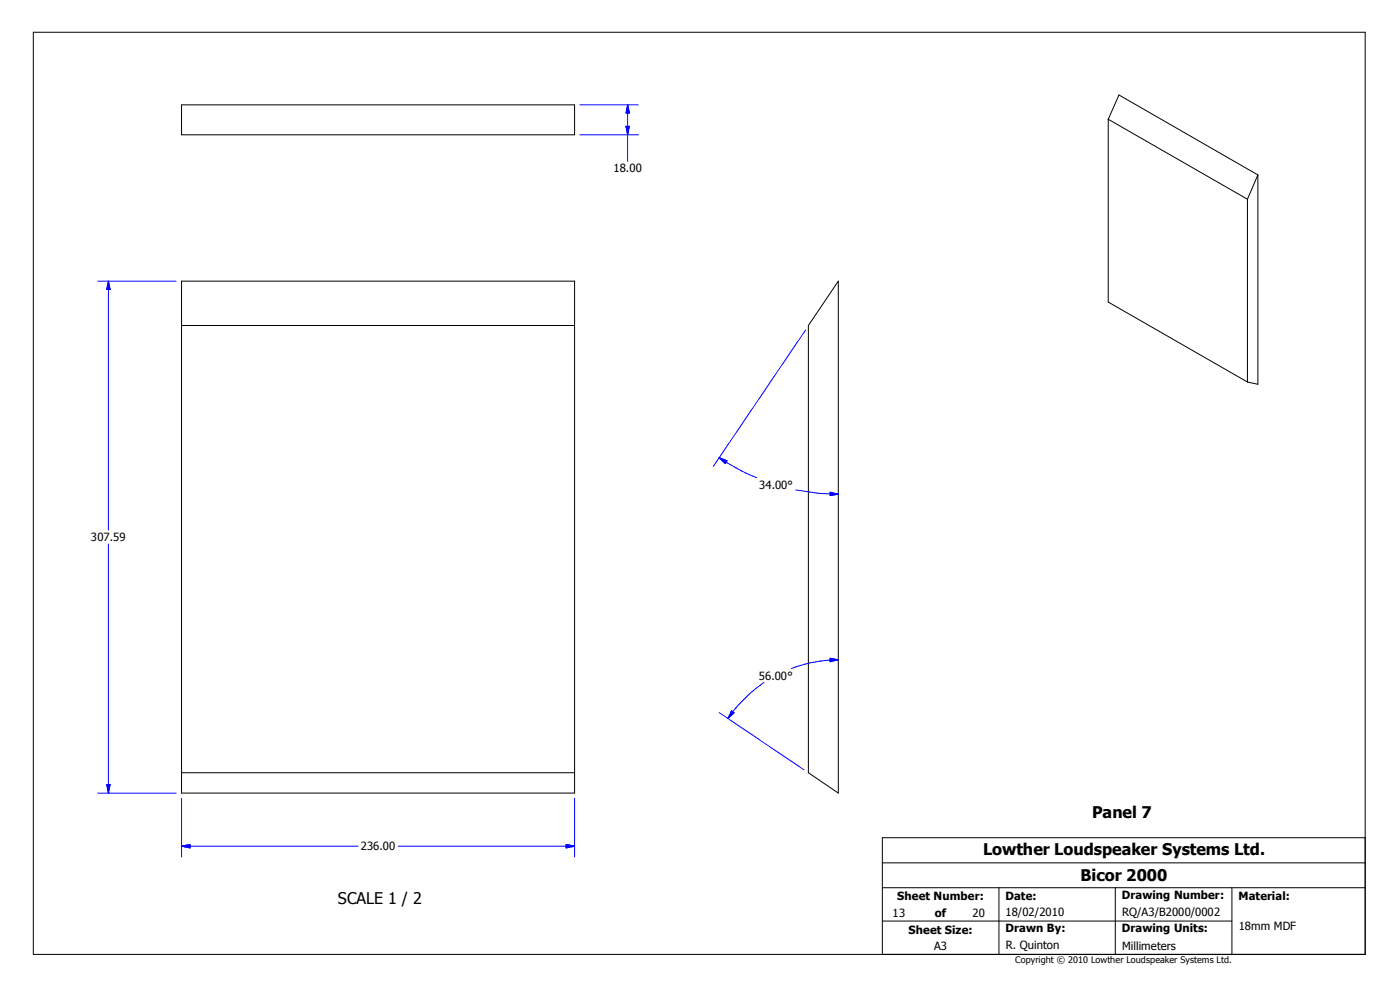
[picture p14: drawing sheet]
<svg xmlns="http://www.w3.org/2000/svg" width="420mm" height="297mm" viewBox="0 0 420 297" stroke-linecap="round" stroke-linejoin="round" font-family="sans-serif">
<defs><g id="words">
<g font-size="4.8">
<text x="327.5" y="245.2">Panel 7</text>
<text x="294.8" y="256.2">Lowther Loudspeaker Systems Ltd.</text>
<text x="324" y="264.1">Bicor 2000</text>
<text x="101.3" y="271">SCALE 1 / 2</text>
</g>
<g font-size="3.4">
<text x="184" y="51.7">18.00</text>
<text x="227.7" y="146.6">34.00°</text>
<text x="27.3" y="162.2">307.59</text>
<text x="227.6" y="203.6">56.00°</text>
<text x="108.2" y="254.9">236.00</text>
<text x="269.1" y="269.8">Sheet Number:</text>
<text x="301.5" y="269.8">Date:</text>
<text x="336.4" y="269.5">Drawing Number:</text>
<text x="371.3" y="269.8">Material:</text>
<text x="267.6" y="274.8">13</text>
<text x="280.3" y="274.8">of</text>
<text x="291.6" y="274.8">20</text>
<text x="301.5" y="274.6">18/02/2010</text>
<text x="336.5" y="274.5">RQ/A3/B2000/0002</text>
<text x="272.5" y="279.8">Sheet Size:</text>
<text x="301.5" y="279.4">Drawn By:</text>
<text x="336.4" y="279.4">Drawing Units:</text>
<text x="371.4" y="278.8">18mm MDF</text>
<text x="280.1" y="284.7">A3</text>
<text x="301.6" y="284.5">R. Quinton</text>
<text x="336.5" y="284.7">Millimeters</text>
</g>
<text font-size="2.7" x="304.4" y="288.6">Copyright © 2010 Lowther Loudspeaker Systems Ltd.</text>
</g></defs>
<g fill="none" stroke="#000" stroke-width=".3">
<path d="M10 9.7h399.4v276.3h-399.4zM54.4 31.4h117.9v9h-117.9zM332.3 35.7l3.2-7.2 41.7 23.9M332.3 35.7l41.8 24M332.3 35.7v54.8l41.8 24M374.1 59.7v54.8M377.2 52.4l-3.1 7.3M377.2 52.4v62.8l-3.1-.7M54.4 84.3h117.9v153.4h-117.9zM54.4 97.6h117.9M251.4 84.3v153.4l-9-6.1v-134zM54.4 231.6h117.9"/>
<path d="M264.6 258.6h144.8M409.4 251.1h-144.8v34.9M264.6 276h104.8M264.6 266h144.8M299.6 266v20M334.4 266v20M369.4 266v20"/>
</g>
<g fill="none" stroke="#00f" stroke-width=".3">
<path d="M173.9 31.4h17.5M187.7 37.9h1l-.5 2.5zM188.2 31.4v17M188.2 31.4l.5 2.5h-1zM173.9 40.4h17.5M29.3 84.3h23.5M32.5 84.3v74.5M32.5 84.3l.5 2.4h-1zM241.6 98.9l-27.7 40.9M215.6 137.2l6.6 3.9 4.7 2.1M215.6 137.2l2.4 .9-.5 .9zM238.6 146.8l3.4 .5a46.1 46.1 0 0 0 9.4 .8"/>
<path d="M248.9 147.5l2.5 .6-2.5 .4zM32.5 163v74.7M248.9 197.3l2.5 .4-2.5 .6zM251.4 197.7a42.3 42.3 0 0 0-14.1 2.6M215.6 213.5l25.5 17.2M219.4 213l.7 .6-1.8 1.7zM229.1 204.5a42 42 0 0 0-10.8 10.8M29.3 237.7h23.5M32 235.1h1l-.5 2.6zM54.4 239.3v17.5M172.3 239.3v17.5M54.4 253.6h53"/>
<path d="M54.4 253.6l2.6-.5v1zM119.4 253.6h52.9M169.8 253.1l2.5 .5-2.5 .5z"/>
</g>
<g fill="#00f" stroke="#00f" stroke-width=".3">
<path d="M54.4 253.6l2.6-.5v1z" fill-rule="evenodd"/>
<path d="M169.8 253.1l2.5 .5-2.5 .5z" fill-rule="evenodd"/>
<path d="M32 235.1h1l-.5 2.6z" fill-rule="evenodd"/>
<path d="M32.5 84.3l.5 2.4h-1z" fill-rule="evenodd"/>
<path d="M187.7 37.9h1l-.5 2.5z" fill-rule="evenodd"/>
<path d="M188.2 31.4l.5 2.5h-1z" fill-rule="evenodd"/>
<path d="M215.6 137.2l2.4 .9-.5 .9z" fill-rule="evenodd"/>
<path d="M248.9 147.5l2.5 .6-2.5 .4z" fill-rule="evenodd"/>
<path d="M219.4 213l.7 .6-1.8 1.7z" fill-rule="evenodd"/>
<path d="M248.9 197.3l2.5 .4-2.5 .6z" fill-rule="evenodd"/>
</g>
<use href="#words"/>
</svg>
